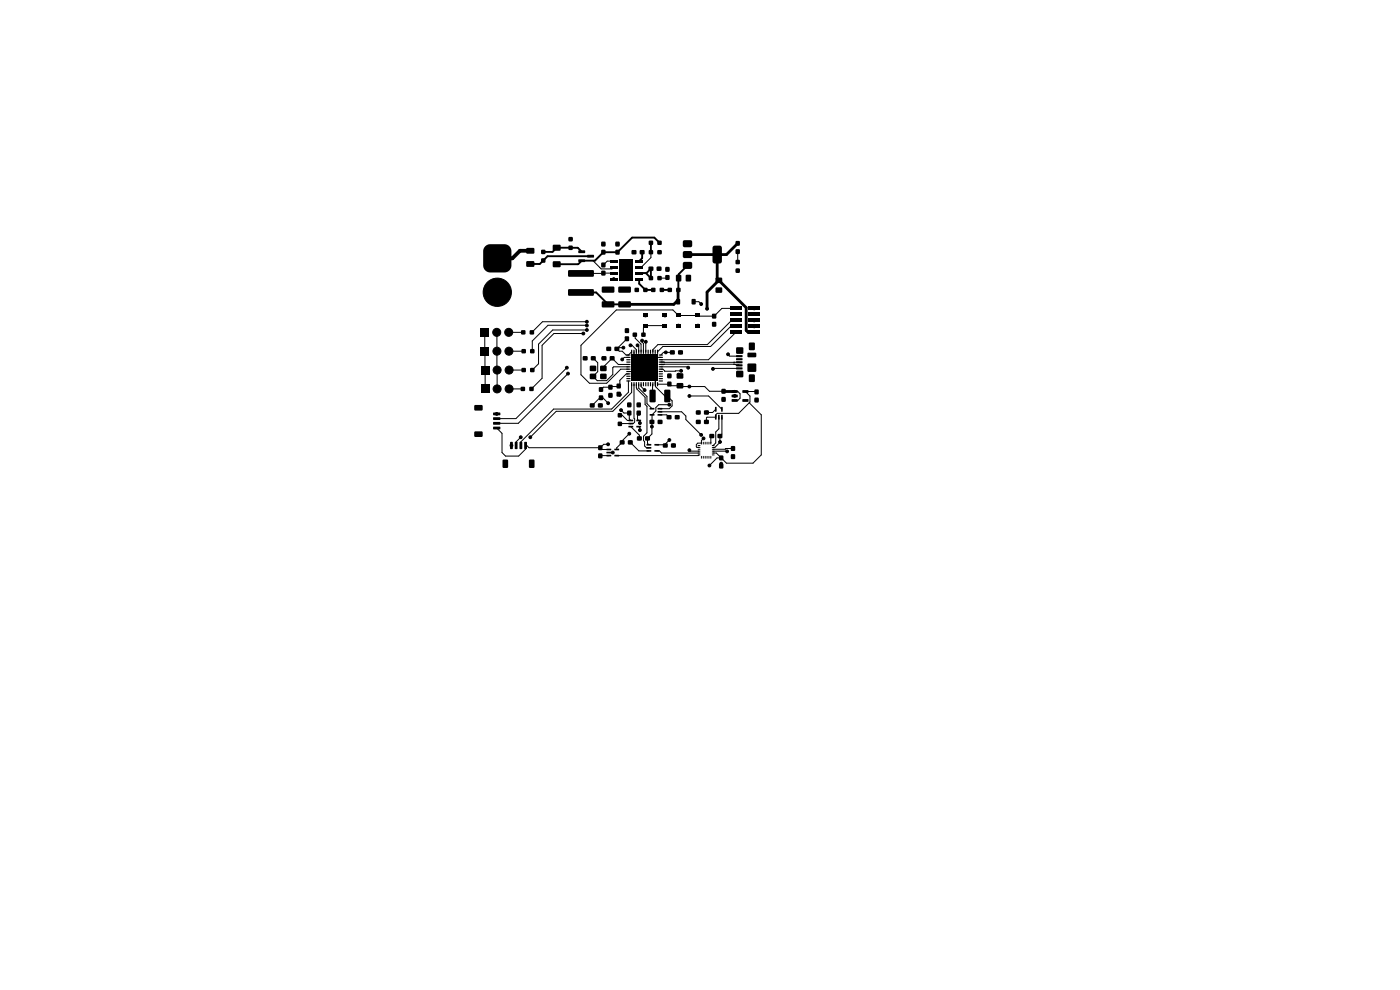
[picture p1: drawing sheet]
<svg xmlns="http://www.w3.org/2000/svg" width="297mm" height="210mm" viewBox="0 0 297 210" stroke-linecap="round" stroke-linejoin="round" font-family="sans-serif">
<g fill="#000">
<path d="M102.9 52.2l.9-.4h3.2a1.5 1.5 0 0 1 1.5 1.5v3a1.5 1.5 0 0 1-1.5 1.5h-3a1.5 1.5 0 0 1-1.5-1.5v-3.2zM111.7 52.6h1.5l.2 .2v.9l-.3 .1h-1.3l-.2-.2zM111.7 55.4h1.5l.2 .2v.9l-.3 .1h-1.3l-.2-.2zM114.8 54.8h.9v.9h-.9zM114.8 53h.9v.9h-.9zM117.3 55.5h1.6v1.1h-1.6zM117.3 52h1.6v1.1h-1.6zM120.6 52.1h.9v.9h-.9zM120.6 50.3h.9v.9h-.9zM122.7 53.1h1.4v.5l-1.3 .1zM122.7 55h1.4v.5l-1.3 .1zM124.6 54.1h1.3l.1 .5h-1.4z"/>
<path d="M120.6 57.4l5.2-.1 .2 .2v1.1l-.2 .1h-5.1l-.2-.2zM127.6 53h.8v1h-.8zM127.6 51.3h.8v.9h-.8zM127.6 55.7h.8v1h-.8zM127.6 57.5h.8v.9h-.8zM129.4 55.1h1.6v.6h-1.6zM129.4 56.4h1.6v.6h-1.6zM129.4 57.6h1.6v.6h-1.6zM129.4 58.9h1.6v.6h-1.6zM130.6 53h.8v1h-.8zM130.6 51.3h.8v.9h-.8zM131.4 55.1h3v4.5h-3z"/>
<path d="M131.6 55.8h2.6v3.1h-2.6zM134.8 58.9h1.6v.6h-1.6zM134.8 57.6h1.6v.6h-1.6zM134.8 56.4h1.6v.6h-1.6zM134.8 55.1h1.6v.6h-1.6zM134 53.1h1v.8h-1zM135.8 53.1h.9v.8h-.9zM137.6 56.6h1v.8h-1zM137.7 53.1h.8v.8h-.8zM137.7 58.6h.8v.8h-.8zM137.7 51.1h.8v.8h-.8zM139.3 56.6h1v.8h-1z"/>
<path d="M139.5 53.1h.8v.8h-.8zM139.5 58.6h.8v.8h-.8zM139.5 51.1h.8v.8h-.8zM141.2 56.7h.8v.9h-.8zM141.2 58.4h.8v.9h-.8zM143.4 58.3h1.1v1.4h-1.1zM144.9 51.1l.3-.1h1.5l.1 .3v1l-.3 .2-1.5-.1-.2-.3zM144.9 53.4l.3-.1h1.5l.1 .3v1l-.3 .2-1.5-.1-.2-.3zM144.9 55.7l.3-.1h1.5l.1 .3v1l-.3 .2-1.5-.1-.2-.3zM145.5 58.3h1.1v1.4h-1.1zM151.3 52.2l.2-.1h1.1l.5 .3 .1 3-.3 .4-1.4 .1-.3-.3-.1-3zM151.8 58.9h1.4v1.1h-1.4z"/>
<path d="M156.1 52.9h.8v.9h-.8zM156.1 51.2h.8v.9h-.8zM156.1 55.2h.8v.8h-.8zM156.1 57h.8v.8h-.8zM102 69.7h1.7v1.7h-1.7zM102 73.7h1.7v1.7h-1.7zM102.1 77.7h1.7v1.7h-1.7zM110.6 70.1h.8v.8h-.8zM110.7 74.1h.8v.8h-.8zM110.7 78.1h.8v.8h-.8zM112.4 70.1h.9v.8h-.9zM112.5 74.1h.8v.8h-.8z"/>
<path d="M112.5 78.1h.8v.8h-.8zM123.7 75.6h.9v.8h-.9zM120.6 61.4l5.2-.1 .2 .3v1l-.2 .2-5.1-.1-.2-.2zM125.4 75.6h.9v.8h-.9zM125.2 77.6h1.2v1.1h-1.2zM127.7 75.6h.9v.8h-.9zM127.4 77.6h1.2v1.1h-1.2zM128.7 73.6h.9v.8h-.9zM127.7 60.8h2.5l.1 .2v.9l-.2 .2h-2.3l-.2-.2zM127.7 64l2.5-.1 .1 .3v.9l-.2 .1h-2.3l-.2-.2zM129.4 75.6h.9v.8h-.9zM130.4 73.6h.9v.8h-.9z"/>
<path d="M132.6 71.4h.8v.9h-.8zM132.6 69.7h.8v.9h-.8zM132.9 75.2h.8v.2h-.8zM132.9 75.7h.8v.2h-.8zM132.9 76.2h.8v.2h-.8zM132.9 76.7h.8v.2h-.8zM132.9 77.2h.8v.2h-.8zM132.9 77.7h.8v.2h-.8zM132.9 78.2h.8v.2h-.8zM132.9 78.7h.8v.2h-.8zM132.9 79.2h.8v.2h-.8zM132.9 79.7h.8v.2h-.8z"/>
<path d="M131.2 60.8h2.5l.2 .2-.1 .9-.2 .2h-2.3l-.1-.2zM131.2 64l2.5-.1 .2 .3-.1 .9-.2 .1h-2.3l-.1-.2zM133.9 74.2h.2v.9l-.2-.1zM134.4 74.2h.2v.9l-.2-.1zM134.7 61.1h.8v.8h-.8zM134.9 74.2h.2v.9l-.2-.1zM134.3 70.6h.8v.8h-.8zM135.4 74.2h.2v.9l-.2-.1zM135.9 74.2h.2v.9l-.2-.1zM136.4 74.2h.2v.9l-.2-.1zM136.4 66.6h1v.7h-1zM136.4 68.8h1v.6h-1z"/>
<path d="M136.5 61.1h.8v.8h-.8zM136.9 74.2h.2v.9l-.2-.1zM136.1 70.6h.8v.8h-.8zM137.4 74.2h.2v.9l-.2-.1zM137.9 74.2h.2v.9l-.2-.1zM138.4 74.2h.2v.9l-.2-.1zM138.9 74.2h.2v.9l-.2-.1zM138.2 61.1h.8v.8h-.8zM139.4 74.2h.2v.9l-.2-.1zM139.8 79.7h.8v.2h-.8zM139.8 79.2h.8v.2h-.8zM139.8 78.7h.8v.2h-.8z"/>
<path d="M139.8 78.2h.8v.2h-.8zM139.8 77.7h.8v.2h-.8zM139.8 77.2h.8v.2h-.8zM139.8 76.7h.8v.2h-.8zM139.8 76.2h.8v.2h-.8zM139.8 75.7h.8v.2h-.8zM139.8 75.2h.8v.2h-.8zM140.5 66.6h1.1v.7h-1.1zM140.5 68.8h1.1v.6h-1.1zM140 61.1h.8v.8h-.8zM142.2 74.3h.9v.9h-.9zM141.7 61.1h.8v.8h-.8z"/>
<path d="M143.5 63.5h.7v1h-.7zM143.9 74.3h.9v.9h-.9zM143.5 61.1h.8v.8h-.8zM143.4 68.8h1v.6h-1zM143.4 66.6h1v.7h-1zM146.8 63.5h.7v1h-.7zM147.5 68.8h1.1v.6h-1.1zM147.5 66.6h1.1v.7h-1.1zM151.1 66.6h.8v.9h-.8zM151.1 68.3h.8v1h-.8zM151.8 61h1.4v1.1h-1.4zM156.2 78l1.3-.1v.4l-1.3 .1z"/>
<path d="M156.2 77.3h1.3v.4h-1.3zM156.2 76.7l1.3-.1v.4l-1.3 .1zM156.2 76h1.3v.4h-1.3zM156.2 75.4l1.3-.1v.4l-1.3 .1zM156.2 73.7h1.4v1.3h-1.4zM154.9 70.1h2.4v.8h-2.4zM154.9 68.9h2.4v.7h-2.4zM154.9 67.6h2.4v.7h-2.4zM154.9 66.3h2.4v.8h-2.4zM154.9 65.1h2.4v.7h-2.4zM158.6 77.2h1.8v1.6h-1.8zM158.6 74.9l1.7-.1 .2 .3-.1 .5-.2 .2h-1.5l-.1-.2z"/>
<path d="M158.9 72.7h1.2v1.5h-1.2zM158.8 70.1h2.4v.8h-2.4zM158.8 68.9h2.4v.7h-2.4zM158.8 67.6h2.4v.7h-2.4zM158.8 66.3h2.4v.8h-2.4zM158.8 65.1h2.4v.7h-2.4zM100.7 86l1.5-.1 .2 .3v.7l-.3 .2h-1.3l-.2-.2zM100.7 91.6l1.5-.1 .2 .3v.7l-.3 .2h-1.3l-.2-.2zM102.1 81.7h1.7v1.7h-1.7zM104.6 87.5h1.5v.5l-1.4 .1zM104.6 88.5h1.5v.5l-1.4 .1zM104.6 89.5h1.5v.5l-1.4 .1z"/>
<path d="M104.6 90.5h1.5v.5l-1.4 .1zM106.7 97.5h.8l.3 .1v1.4l-.2 .3h-.8l-.2-.2zM108.2 93.8h.6l-.1 1.5-.5-.1zM109.2 93.8h.6l-.1 1.5-.5-.1zM110.2 93.8h.6l-.1 1.5-.5-.1zM110.5 82.1h.8v.8h-.8zM111.2 93.8h.6l-.1 1.5-.5-.1zM112.3 97.5h.8l.3 .1v1.4l-.2 .3h-.8l-.2-.2zM112.3 82.1h.9v.8h-.9zM125.2 85.6h.9v.8h-.9zM125.2 79.3h1.2v1.1h-1.2zM126.9 85.6h.9v.8h-.9z"/>
<path d="M126.9 94.5h.9v.9h-.9zM126.9 96.2h.9v1h-.9zM127.1 82.2h.8v.9h-.8zM127.1 83.9h.8v.9h-.8zM128.7 95.2h.9l.1 .3h-1zM128.7 95.9l.9-.1 .1 .3-1 .1zM128.7 96.5h.9l.1 .3h-1zM127.4 79.3h1.2v1.1h-1.2zM129.1 81.7h.8v.9h-.8zM129.1 83.4h.8v.9h-.8zM130.4 96.5h.9v.3h-.9zM130.4 95.2h.9v.3h-.9z"/>
<path d="M131.5 93.4h1v.8h-1zM130.8 81.4h.9v1h-.9zM130.8 83.1h.9v1h-.9zM131.1 87.7h.8v.8h-.8zM131.1 89.5h.8v.8h-.8zM132.9 80.2h.8v.2h-.8zM132.9 80.7h.8v.2h-.8zM133.2 93.4h1v.8h-1zM133.1 87.1h.8v1h-.8zM133.1 85.4h.8v1h-.8zM133.3 89.1l1-.1v.3l-.9 .1zM133.3 89.7h1v.3h-.9z"/>
<path d="M133.3 90.4l1-.1v.3l-.9 .1zM133.9 81.1h.2v.8h-.2zM133.9 75.3h5.6v5.6h-5.6zM134.4 81.1h.2v.8h-.2zM134.9 81.1h.2v.8h-.2zM135 90.4l1-.1v.3l-1 .1zM135 89.1l1-.1v.3l-1 .1zM135.1 87.1h.8v1h-.8zM135.1 85.4h.8v1h-.8zM135.4 81.1h.2v.8h-.2zM135.9 81.1h.2v.8h-.2zM135.2 92.6h.9v.8h-.9z"/>
<path d="M136.4 81.1h.2v.8h-.2zM136.9 81.1h.2v.8h-.2zM137.2 94.2h.9l.1 .3h-1zM137.2 94.9l.9-.1 .1 .3-1 .1zM137.2 95.5h.9l.1 .3h-1zM137.4 81.1h.2v.8h-.2zM137.8 89.1h1v.8h-1zM137.8 82.7h1.1l.2 .1v2.3l-.2 .2-.9 .1-.2-.2zM137.9 81.1h.2v.8h-.2zM136.9 92.6h.9v.8h-.9zM138.4 81.1h.2v.8h-.2zM138.9 95.5h.9v.3h-.9z"/>
<path d="M138.9 94.2h.9v.3h-.9zM137.8 86.6l1-.1v.3l-.9 .1zM137.8 87.9l1-.1v.3l-.9 .1zM138.9 81.1h.2v.8h-.2zM139.4 81.1h.2v.8h-.2zM139.6 89.1h.9v.8h-.9zM139.8 80.7h.8v.2h-.8zM139.8 80.2h.8v.2h-.8zM139.5 87.9l1-.1v.3l-1 .1zM139.5 87.2h1v.3h-1zM139.5 86.6l1-.1v.3l-1 .1zM140.7 94.1h.9v.8h-.9z"/>
<path d="M141 82.7h1l.2 .1v2.3l-.1 .2-.9 .1-.3-.2zM141.5 88.1h.9v.8h-.9zM141.6 81h.8v.9h-.8zM141.6 79.3h.8v.9h-.8zM142.4 94.1h.9v.8h-.9zM143.2 88.1h.9v.8h-.9zM143.6 81.3h1.3v1h-1.3zM143.6 79.2h1.3v1.1h-1.3zM148 94.4h.5l.1 .2h-.5zM148 94.8h.5l.1 .2h-.5zM148 95.2h.5l.1 .2h-.5zM148 95.6h.5l.1 .2h-.5z"/>
<path d="M148 96h.5l.1 .2h-.5zM148 96.4h.5l.1 .2h-.5zM147.7 87.1h.9v.8h-.9zM147.7 89.1h.9v.8h-.9zM148.7 96.7l.2 .1v.5l-.2-.1zM148.7 93.7l.2 .1v.5l-.2-.1zM149.1 96.7l.2 .1v.5l-.2-.1zM149.1 93.7l.2 .1v.5l-.2-.1zM149.5 96.7l.2 .1v.5l-.2-.1zM149.5 93.7l.2 .1v.5l-.2-.1zM149.9 96.7l.2 .1v.5l-.2-.1zM149.9 93.7l.2 .1v.5l-.2-.1z"/>
<path d="M150.3 96.7l.2 .1v.5l-.2-.1zM150.3 93.7l.2 .1v.5l-.2-.1zM149.4 87.1h.9v.8h-.9zM149.4 89.1h.9v.8h-.9zM150.5 92.1h1v.8h-1zM150.7 96.7l.2 .1v.5l-.2-.1zM150.7 93.7l.2 .1v.5l-.2-.1zM151 96.4h.5l.1 .2h-.5zM151 96h.5l.1 .2h-.5zM151 95.6h.5l.1 .2h-.5zM151 95.2h.5l.1 .2h-.5zM151 94.8h.5l.1 .2h-.5z"/>
<path d="M151 94.4h.5l.1 .2h-.5zM151.7 88h.3v1h-.3zM151.7 86.3l.3 .1v.9h-.3zM152.3 92.1h.9v.8h-.9zM152.4 88h.3l-.1 1h-.3zM153 88h.3v1h-.3zM153 86.3l.3 .1v.9h-.3zM152.6 96.7h.8v.9h-.8zM152.6 98.4h.8v.9h-.8zM153.1 82.5h.8v1h-.8zM153.1 84.3h.8v.9h-.8zM155.2 82.8h1.2l.1 .5h-1.2z"/>
<path d="M155.2 83.7h1.2l.1 .5-1.2 .1zM155.2 84.7h1.2l.1 .5h-1.2zM155.1 94.7h.8v.9h-.8zM155.1 96.4h.8v.9h-.8zM156.2 78.7h1.4v1.3h-1.4zM157.5 84.7h1.2l.1 .5h-1.2zM157.5 82.8h1.2l.1 .5h-1.2zM158.9 79.5h1.2v1.5h-1.2zM160.1 82.7h.8v.9h-.8zM160.1 84.4h.8v.9h-.8z"/>
</g>
<g fill="#000" stroke="#000" stroke-width=".21">
<circle cx="121.1" cy="50.7" r=".3"/>
<circle cx="128" cy="51.8" r=".3"/>
<circle cx="130.2" cy="59.2" r=".3"/>
<circle cx="131" cy="51.8" r=".3"/>
<circle cx="132.3" cy="56.7" r=".3"/>
<circle cx="132.3" cy="59.1" r=".3"/>
<circle cx="132.3" cy="55.5" r=".3"/>
<circle cx="132.3" cy="58" r=".3"/>
<circle cx="133.5" cy="56.7" r=".3"/>
<circle cx="133.5" cy="59.1" r=".3"/>
<circle cx="133.5" cy="55.5" r=".3"/>
<circle cx="133.5" cy="58" r=".3"/>
<circle cx="134.5" cy="53.5" r=".3"/>
<circle cx="139.8" cy="57" r=".3"/>
<circle cx="139.9" cy="53.5" r=".3"/>
<circle cx="141.6" cy="57.1" r=".3"/>
<circle cx="145.8" cy="51.7" r=".3"/>
<circle cx="146" cy="59" r=".3"/>
<circle cx="156.5" cy="57.4" r=".3"/>
<circle cx="105.4" cy="70.5" r=".85"/>
<circle cx="105.4" cy="74.5" r=".85"/>
<circle cx="105.5" cy="78.5" r=".85"/>
<circle cx="105.5" cy="62" r="3"/>
<circle cx="107.9" cy="70.5" r=".85"/>
<circle cx="108" cy="74.5" r=".85"/>
<circle cx="108" cy="78.5" r=".85"/>
<circle cx="120.2" cy="78" r=".3"/>
<circle cx="120.5" cy="79.3" r=".3"/>
<circle cx="123.8" cy="70.7" r=".3"/>
<circle cx="124.1" cy="76" r=".3"/>
<circle cx="124.5" cy="68.3" r=".3"/>
<circle cx="124.5" cy="70" r=".3"/>
<circle cx="124.5" cy="69.1" r=".3"/>
<circle cx="125.8" cy="78.1" r=".3"/>
<circle cx="128" cy="79.8" r=".3"/>
<circle cx="128" cy="76" r=".3"/>
<circle cx="128.5" cy="61.4" r=".3"/>
<circle cx="129.1" cy="74" r=".3"/>
<circle cx="132" cy="76.3" r=".3"/>
<circle cx="132" cy="61.4" r=".3"/>
<circle cx="132.2" cy="73.7" r=".3"/>
<circle cx="133" cy="70.1" r=".3"/>
<circle cx="133.8" cy="73.3" r=".3"/>
<circle cx="135.1" cy="61.5" r=".3"/>
<circle cx="135.2" cy="73.3" r=".3"/>
<circle cx="136.2" cy="72.3" r=".3"/>
<circle cx="136.9" cy="77.9" r=".3"/>
<circle cx="136.9" cy="66.9" r=".3"/>
<circle cx="137" cy="72.5" r=".3"/>
<circle cx="141.1" cy="66.9" r=".3"/>
<circle cx="141.2" cy="74.7" r=".3"/>
<circle cx="142" cy="79.7" r=".3"/>
<circle cx="143.9" cy="69.1" r=".3"/>
<circle cx="144" cy="79.5" r=".3"/>
<circle cx="144.4" cy="74.7" r=".3"/>
<circle cx="144.5" cy="78.7" r=".3"/>
<circle cx="146" cy="78" r=".3"/>
<circle cx="148.1" cy="69.1" r=".3"/>
<circle cx="148.8" cy="64.5" r=".3"/>
<circle cx="150" cy="65.5" r=".3"/>
<circle cx="151.2" cy="78.3" r=".3"/>
<circle cx="151.5" cy="68.8" r=".3"/>
<circle cx="152.5" cy="61.5" r=".3"/>
<circle cx="154.5" cy="75.2" r=".3"/>
<circle cx="160" cy="65.4" r=".3"/>
<circle cx="160" cy="68" r=".3"/>
<circle cx="160" cy="69.2" r=".3"/>
<circle cx="105.4" cy="87.8" r=".3"/>
<circle cx="105.5" cy="82.5" r=".85"/>
<circle cx="108" cy="82.5" r=".85"/>
<circle cx="108.5" cy="94.5" r=".3"/>
<circle cx="110.5" cy="92.8" r=".3"/>
<circle cx="112.5" cy="92.8" r=".3"/>
<circle cx="127.4" cy="96.7" r=".3"/>
<circle cx="127.4" cy="86" r=".3"/>
<circle cx="129" cy="94.3" r=".3"/>
<circle cx="129" cy="85.5" r=".3"/>
<circle cx="129.5" cy="83.9" r=".3"/>
<circle cx="130" cy="96" r=".3"/>
<circle cx="131.5" cy="83.7" r=".3"/>
<circle cx="131.8" cy="87" r=".3"/>
<circle cx="133.5" cy="85.9" r=".3"/>
<circle cx="133.5" cy="92" r=".3"/>
<circle cx="133.7" cy="93.8" r=".3"/>
<circle cx="135.5" cy="85.9" r=".3"/>
<circle cx="135.5" cy="87.8" r=".3"/>
<circle cx="135.6" cy="93" r=".3"/>
<circle cx="135.8" cy="91.3" r=".3"/>
<circle cx="135.8" cy="89.8" r=".3"/>
<circle cx="136.8" cy="82.8" r=".3"/>
<circle cx="138.3" cy="90.5" r=".3"/>
<circle cx="140" cy="89.5" r=".3"/>
<circle cx="141.6" cy="84" r=".3"/>
<circle cx="141.9" cy="88.5" r=".3"/>
<circle cx="142" cy="85.8" r=".3"/>
<circle cx="142" cy="93.3" r=".3"/>
<circle cx="142.9" cy="94.5" r=".3"/>
<circle cx="143.7" cy="88.5" r=".3"/>
<circle cx="146.2" cy="95.5" r=".3"/>
<circle cx="146.2" cy="84" r=".3"/>
<circle cx="146.2" cy="82" r=".3"/>
<circle cx="148.1" cy="87.5" r=".3"/>
<circle cx="148.1" cy="89.5" r=".3"/>
<circle cx="148.8" cy="92.3" r=".3"/>
<circle cx="149.2" cy="93" r=".3"/>
<circle cx="150" cy="87.5" r=".3"/>
<circle cx="150.5" cy="98.8" r=".3"/>
<circle cx="151" cy="92.5" r=".3"/>
<circle cx="152.7" cy="92.5" r=".3"/>
<circle cx="152.8" cy="93.8" r=".3"/>
<circle cx="153" cy="98.4" r=".3"/>
<circle cx="153.5" cy="84.7" r=".3"/>
<circle cx="153.5" cy="83" r=".3"/>
<circle cx="154.2" cy="95.8" r=".3"/>
<circle cx="155.5" cy="96.9" r=".3"/>
<circle cx="155.9" cy="84" r=".3"/>
<circle cx="160.5" cy="84.9" r=".3"/>
</g>
<g fill="none" stroke="#000" stroke-width=".4">
<path d="M121 52.6h.1M123.4 55.3l-.7 .8h-4.6M123.4 53.4l-.8-.8h-4.5l-.9 .8h-2M125.3 54.4h-9.1l-1.7 1.6h-2M135.6 59.2v1l1.3 1.3h1.7M135.6 57.9h1.6l.9-.9v2l-1.1-1.1M136.2 53.5v1.3l-.6 .6M138.1 51.5v2M139.9 51.5l-1.1-1.1h-4.7l-3.1 3.1h-3l-1.8 1.8h-2M143.9 59.1v2.4M145.9 56.3l-1.9 1.9v.8M123.2 62h3.3l2.5 2.6h3.5"/>
<path d="M140.4 61.5h1.7"/>
</g>
<g fill="none" stroke="#000" stroke-width=".21">
<path d="M107.3 53l-1.8 1.8M123.4 55.3h.8M125.8 55.3l1.4 1.4M127.2 56.7h.1M130.2 57.9l-7 .1M130.2 56.7l-.4 .3h-2.3l-.3-.3M130.2 55.4h-1.4l-.8 .8M135.6 57.9h1.4M138.1 53.5v1.2l-2 2h-.5M141.6 58.9l-.2 .1h-1.5M144 59l-.1 .1M156.5 53.4v2.2"/>
<path d="M102.8 70.5l.1 12M105.4 70.5l.1 12M105.4 78.5h.1M107.9 70.5h3.1M108 74.5h3.1M108 78.5h3.1M120.2 78l-10.8 10.8h-4M120.5 79.3l-10.5 10.5h-4.6M123.7 70.8h-6.2l-2.5 2.5v6.9l-2.3 2.3M124.5 69.1l-8.3-.1-3.3 3.3v2.2M124.5 68.3h-9.4l-2.3 2.2M124.5 70h-7.3l-2.9 3v4.2l-1.4 1.3"/>
<path d="M125.9 76l.9 .9v2l-1 1 .9 .9h2l1.3-1.4v-1.4l.2-.2h3.1M131.1 73.8h1.1M132.6 71.5l.4 .4-2.1 2.1 .5 .5h.6l.8 .8h.5l.7-.7M133.3 75.8h-.9l-.4 .5M133.3 79.3h-.4l-1.4 1.4v1.3l-3.5 .1-.5 .5M133.3 77.3h-2.1l-1.3-1.3-1.9 1.9v.3M133.7 73.3h.4l.9 .9v.4M134.5 74.6v1.2l4.6 4.6v1.6l1.9 2h.6M134.7 71v.8l1.3 1.2v1.6M135.2 73.3l.3 .2v1.1M136.2 72.3v.3l.3 .2v1.8M137 72.5v2.1"/>
<path d="M140.2 75.8h-1.2l-3 3h-2.7M140.2 78.3h.4l.4 .5 3.5-.1M140.2 77.8h5.6l.2 .2M140.8 77.3h15.2l.8 .2M140.8 76.8l16 .1M141.1 69.1h-4.2l-.4 .4v1.5M142.6 74.8h-1.9l-.5 .5M147.1 64h1.1l.5 .5M154.5 75.3l.3 .3h2M155.9 76.9h.1M156.1 70.5l-5.8 5.8h-10.1M156.1 69.2h-1.1l-4.3 4.3h-10.1l-1.1 1.1"/>
<path d="M156.1 68h-.9l-5.1 5.1h-10.5l-1.1 1.1v.4M156.1 65.4h-3l-1.6 1.7-7.6-.2-1.1-1.1h-12l-7.6 7.5v6.2l1.9 1.8h3.6l3-3h1.6M156.8 78.2l-5.6 .1M105.4 90.8l1.1 1.1v4.1l.7 .8h2.8l1.5-1.5v-.8h.2l.5 .5h15.2M108 82.5h2.9M110.5 92.8l-1 .9v.8M127.4 95l.3 .4h1.5M129 94.3h-.9l-.7 .7M129 85.5l-1.1-1.1h-.6l-1.7 1.6M129.2 96.7h-1.8M129.2 96h.8M131.7 87l.7 .6h1.1v1.3l.3 .3h-.7l-1.1-1.1h-.5v-.3"/>
<path d="M133.3 80.8v2.4l-3.5 3.6h-12.4l-6.9 6.9v.8M133.5 92l-1.5 1.5v.3l-1.2 1.2v.4M133.7 93.8l1.8 1.9h2.2M133.8 90.5l1.8 1.8v.7M133.8 89.9h.1M134 81.5v1.8l-4 4h-12l-5.5 5.5M134.5 81.5v7.2l.1 .2v.7l-.3 .3h-2.8M135 81.5l.1 1 1.7 1.8v1.5l.4 .4v5.6l-.7 .7v1l.2 .2v.9l.4 .4h.6M135.2 87.6v1.4l.6 .5v.3M135.5 90.5l.3 .3v.5M135.5 81.5v.8l1.7 1.8v1.5l1.1 1.1M136 81.5v.5l.7 .8"/>
<path d="M138.3 89.5h.1M138.5 81.5l-.1 2.5M139 80.3v1.2M139.3 95.7h.6l.4 .4h8M139.5 81.5h2.5l.4 .3h1.9l.2 .2h5l1 1h3M140 88h1.4l.5 .5M140 87.4h4.6l.9 .9v.7l3.2 3.3M141.6 84v1.1M141.6 84l1 1v1.1l-.6 .6h-2M142 85.9h-2.3l-.6 .5v.8l-.8 .8v4.1l-.9 .9v1.1l.3 .3M142 93.3l-1 1.1h-1.7M146.2 84h4.1l2.9 2.8"/>
<path d="M146.2 95.5l.2 .2h1.9M148.3 96.5l-.1 .2h-17.4M149.3 93l-.5 .5v.5h-.8l-.3 .3v.5l.6 .1M151 92.5l-.2 .2v1.3M151.3 95.7l3 .1M151.8 86.8l-.6 .7h-1.3M152.5 88.5v2.5l-.7 .6v2.4l-.5 .5M153 97.1h-.9l-1.6 1.7M153.2 88.5v3.6l-.5 .4v1.3l-1 1.1h-.4M155.5 95.1l-4.2 .2M155.9 83.1h.6l.5 .4v1l-.5 .5h-.6M158.9 85.4l2.6 2.6v8.5l-1.8 1.8h-5.6l-2.1-2.2h-.7"/>
<path d="M160.5 83.1h-2.4l1 .9v1.3l-2.4 2.4h-4.6l-.3 .3v.5h-1.8l-.1 .1v.9"/>
</g>
<path d="M140.2 77.3h.6M140.2 76.8h.6" fill="none" stroke="#000" stroke-width=".29"/>
<path d="M152.1 54v5.1l6.2 6.2v4.8l.4 .4h1.3M152.5 59.5l-2.5 2.5v3.5M156.5 51.6l-2.4 2.4h-8.2M143.9 61.5v2.5h-.4l-.6 .6h-10.4M153.5 83h2.3" fill="none" stroke="#000" stroke-width=".6"/>
<path d="M112.5 53.2h-2.2l-1.6 1.6h-3.2" fill="none" stroke="#000" stroke-width=".8"/>
</svg>
